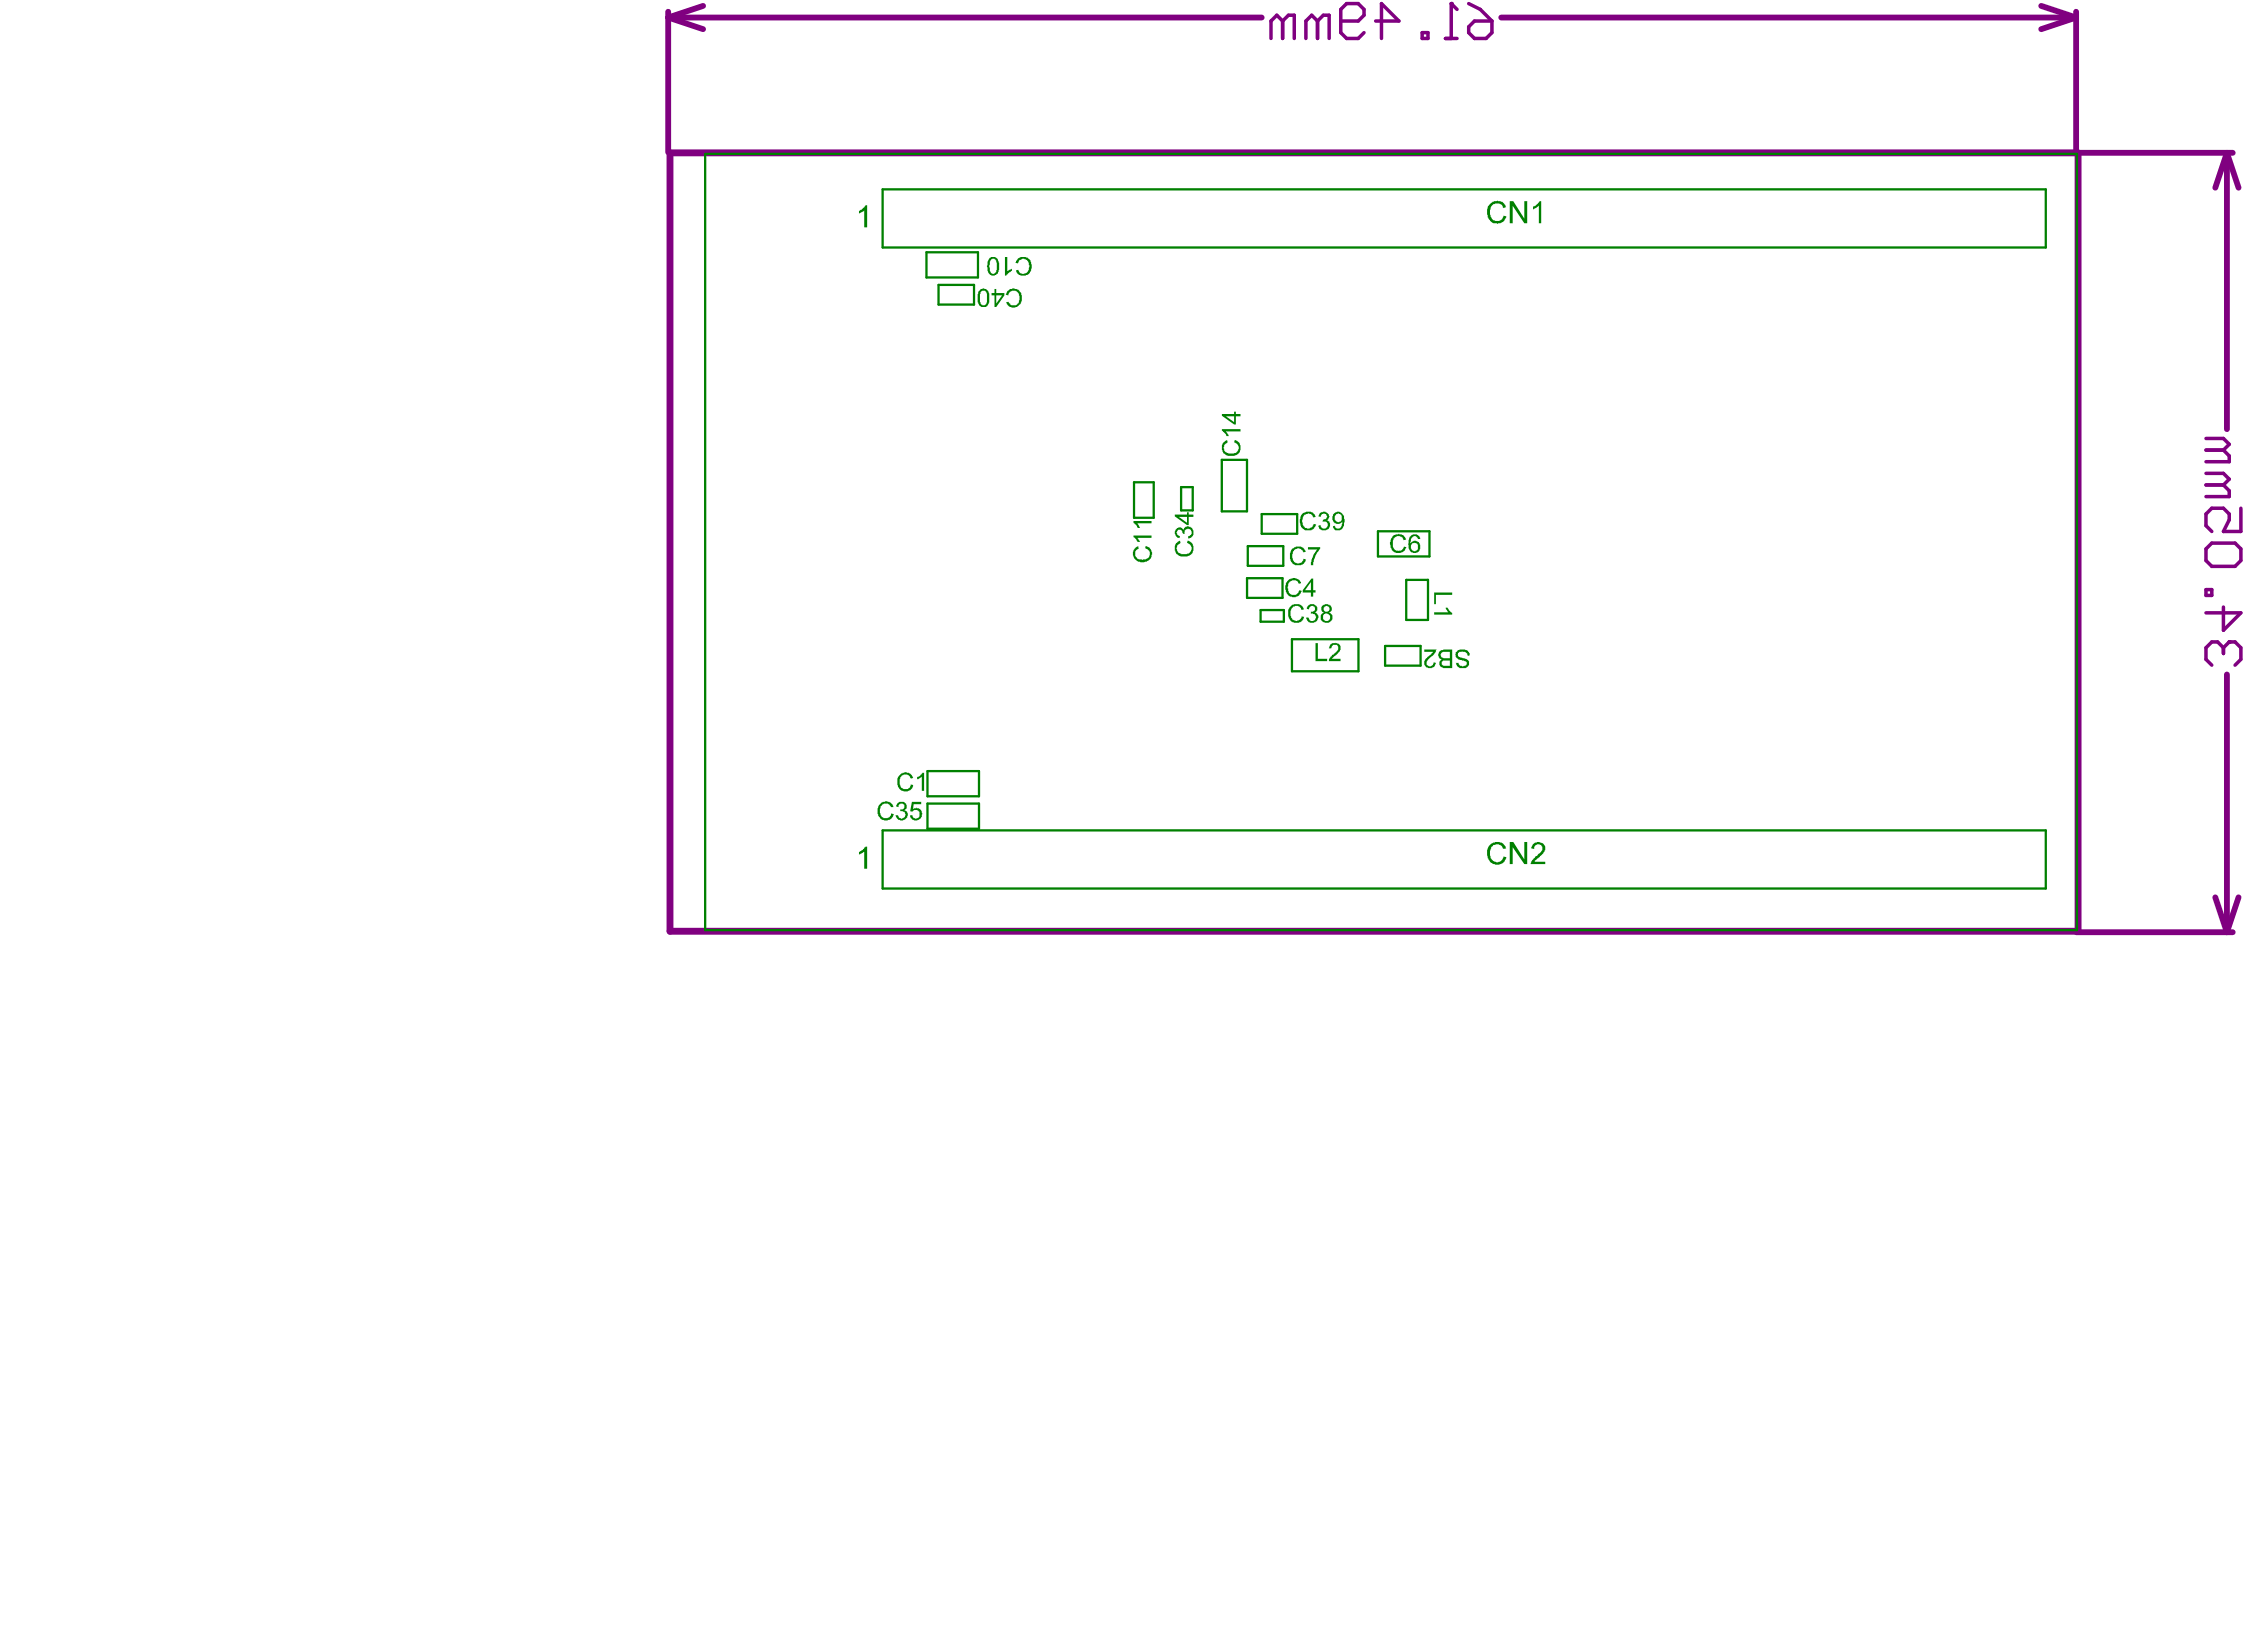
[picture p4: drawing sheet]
<svg xmlns="http://www.w3.org/2000/svg" width="327mm" height="240mm" viewBox="0 0 327 240" stroke-linecap="round" stroke-linejoin="round" font-family="sans-serif">
<path d="M301.9 22.2h-204.5v113.1h204.6v-113.1" fill="none" stroke="#800080" stroke-width="1"/>
<g fill="none" stroke="#800080" stroke-width=".85">
<path d="M97.1 2.5l5.1 1.7M97.1 2.5h86.2M97.1 1.7v20.4M102.2 .9l-5.1 1.6M218.2 2.5h83.5M296.6 .9l5.1 1.6M301.7 2.5l-5.1 1.7M301.7 1.7v20.4M301.8 22.2h22.7M323.6 22.2l-1.7 5.1M323.6 22.2l1.7 5.1M323.6 22.2v40.2"/>
<path d="M323.6 98v37.5M301.7 135.5h22.8M321.9 130.4l1.7 5.1M325.3 130.4l-1.7 5.1"/>
</g>
<path d="M210 5.6h1.7M210.9 .5v5.1M213.4 .5l1.7 .9 1.7 1.7M213.4 3.9l.9-.8h2.5v1.6l-.8 .9h-1.7l-.9-.9z" fill="none" stroke="#800080" stroke-width=".51"/>
<circle cx="210.9" cy=".5" r=".25" fill="#800080"/>
<path d="M186.4 3.1l.8-.9h.9v3.4M186.4 3.1v2.5M186.4 3.1l-.9-.9-.8 .9v2.5M191.5 3.1l.8-.9h.8v3.4M191.5 3.1v2.5M191.5 3.1l-.9-.9-.8 .9v2.5M194.8 3.1h2.6l.8-.9v-.8l-.8-.9h-1.7l-.9 .9v3.3l.9 .9h1.7l.8-.9M199.9 3.1h3.4l-2.5-2.6v5.1M206.7 4.7h.8v.9h-.8zM210.9 .5l.8 .9M323.9 93.3h.9l.8 .8v1.7l-.8 .9" fill="none" stroke="#800080" stroke-width=".51"/>
<circle cx="323.9" cy="93.3" r=".25" fill="#800080"/>
<g fill="none" stroke="#800080" stroke-width=".51">
<path d="M320.6 70.5h2.5M320.6 68.8h2.5l.8 .8-.8 .9M320.6 65.4h2.5M320.6 63.7h2.5l.8 .9-.8 .8M321.4 78.9h3.4l.8 .9v1.6l-.8 .9h-3.4l-.8-.9v-1.6zM323.1 65.4l.8 .8v.9h-3.3M323.1 70.5l.8 .8v.9h-3.3M325.6 73.8v3.4h-2.5l.8-1.7v-.8l-.8-.9h-1.7l-.8 .9v1.7l.8 .8M320.6 85.7h.8v.8h-.8zM323.1 88.2v3.4l2.5-2.6h-5M323.1 94.1v.9M323.1 94.1l-.8-.8h-.9l-.8 .8v1.7l.8 .9"/>
<path d="M323.9 93.3l-.8 .8"/>
</g>
<g fill="none" stroke="#008000" stroke-width=".33">
<path d="M102.5 22.4h199.3v112.7h-199.3v-112.7M128.3 27.5h169v8.5h-169zM134.6 36.7h7.5v3.6h-7.5zM136.4 41.4h5.1v2.9h-5.1zM164.8 70.1h2.9v5.1h-2.9zM171.6 70.8h1.7v3.4h-1.7zM177.5 66.8h3.7v7.5h-3.7zM181.3 79.4h5.2v2.8h-5.2zM183.3 74.7h5.2v2.9h-5.2zM200.2 77.2h7.5v3.7h-7.5zM181.2 84h5.2v2.9h-5.2zM183.2 88.6h3.4v1.7h-3.4z"/>
<path d="M187.7 92.9h9.7v4.6h-9.7zM201.3 93.9h5.1v2.8h-5.1zM204.4 84.3h3.1v5.8h-3.1zM134.8 112h7.5v3.7h-7.5zM134.8 116.8h7.5v3.6h-7.5zM128.3 120.7h169v8.4h-169z"/>
</g>
<g fill="#008000">
<path d="M124.8 30.7l.8-.5 .2-.4h.2v3.2h-.4v-2.4l-.7 .4h-.1z"/>
<path d="M216.3 29.9h.1a1.43 1.43 0 0 1 2.2-.2l.3 .4-.4 .1a.95 .95 0 0 0-1-.6 .95 .95 0 0 0-.9 .8 1.34 1.34 0 0 0 .3 1.5 .92 .92 0 0 0 1.6-.6l.4 .1a1.38 1.38 0 0 1-1.7 1 1.18 1.18 0 0 1-1-1.1l-.1-.9z"/>
<path d="M219.4 29.2h.5l1.6 2.6v-2.6h.4v3.2h-.4l-1.7-2.5v2.5h-.4z"/>
<path d="M222.8 30h.1l.6-.3 .2-.5h.3v3.2h-.4v-2.5l-.7 .5h-.1z"/>
<path d="M191.2 93.4h.3v2.3h1.4v.4h-1.7z"/>
<path d="M193.3 93.7l.3-.3a.91 .91 0 0 1 1.2 .6l-.1 .6-1.2 1.1h1.3v.4h-1.7l.1-.5 .3-.4a1.54 1.54 0 0 0 1-1 .46 .46 0 0 0-.3-.5 .46 .46 0 0 0-.6 .2h-.1v.3h-.4z"/>
<path d="M208.4 86.1h2.6v.3h-2.3v1.4h-.3z"/>
<path d="M208.4 89h2l-.3-.5v-.2h.3l.1 .3 .5 .5v.2h-2.6z"/>
<path d="M202.4 77.9l.4-.3a1.34 1.34 0 0 1 1.4 .5l.2 .3-.5 .1a.73 .73 0 0 0-.6-.6 .73 .73 0 0 0-.7 .3h-.1v.2a1.44 1.44 0 0 0 .3 1.6h.1a.82 .82 0 0 0 1.1-.6l.4 .1a1.19 1.19 0 0 1-1.8 .7 1.45 1.45 0 0 1-.4-1.9z"/>
<path d="M124.8 123.8l.6-.4a.64 .64 0 0 1 .6-.4v3.2h-.4v-2.5l-.8 .5z"/>
<path d="M216.3 123l.1-.1a1.74 1.74 0 0 1 1.8-.5l.4 .4 .3 .5-.4 .1a.95 .95 0 0 0-1-.7 .95 .95 0 0 0-.9 .8 1.26 1.26 0 0 0 .9 1.8 1.03 1.03 0 0 0 1-.8h.4a1.38 1.38 0 0 1-2.4 .7 2.08 2.08 0 0 1-.2-2.2z"/>
<path d="M219.4 122.3h.5l1.6 2.6v-2.6h.4v3.3h-.4l-1.7-2.5v2.5h-.4z"/>
<path d="M222.7 122.8l.1-.1a1.02 1.02 0 0 1 1.1-.3 1.02 1.02 0 0 1 .7 1l-.3 .5-.8 .8-.5 .3v.2h1.6v.4h-2.2a2.12 2.12 0 0 1 1-1.3l.4-.4a.74 .74 0 0 0 .1-1.1h-.1a.56 .56 0 0 0-.6 0 .56 .56 0 0 0-.3 .6l-.4-.1z"/>
<path d="M211.5 94.8a1.34 1.34 0 0 1 1.8-.2l.3 .3v.3l-.3 .1-.1-.3a.92 .92 0 0 0-1.1-.3l-.2 .3a.38 .38 0 0 0 .3 .5l.1 .1a1.52 1.52 0 0 1 1.2 .5 .86 .86 0 0 1-1.2 1h-.2l-.3-.3-.3-.5h.5a.6 .6 0 0 0 .5 .5l.2-.1a.34 .34 0 0 0 .4-.2 .34 .34 0 0 0-.3-.4l-.2-.1a1.21 1.21 0 0 1-1.1-.6v-.3z"/>
<path d="M207 94.4h1.7v.1a1.23 1.23 0 0 1-.8 1l-.4 .4a.53 .53 0 0 0 .1 .9 .53 .53 0 0 0 .7-.6l.4 .1a.84 .84 0 0 1-1.1 .8 .84 .84 0 0 1-.5-1.2l1.1-1.2h-1.2z"/>
<path d="M146.4 42.3a1.22 1.22 0 0 1 1.4-.3 1.22 1.22 0 0 1 .7 1.3v.2a1.26 1.26 0 0 1-1.8 1.1l-.5-.6v-.1l.3-.1a.82 .82 0 0 0 1.5 .2 1.39 1.39 0 0 0-.3-1.7h-.1a.72 .72 0 0 0-1.1 .6l-.4-.1z"/>
<path d="M189.1 74.9a1.11 1.11 0 0 1 1.1-.6 1.11 1.11 0 0 1 1 .8l-.4 .1a.8 .8 0 0 0-1.2-.4 1.26 1.26 0 0 0-.3 1.3v.1a.83 .83 0 0 0 .8 .6 .83 .83 0 0 0 .8-.7l.4 .1a.99 .99 0 0 1-1.1 .9h-.1a1.18 1.18 0 0 1-1.2-1.4z"/>
<path d="M191.8 74.5a.84 .84 0 0 1 1.2 .2l.1 .1a.73 .73 0 0 1-.3 .8h.1a.72 .72 0 0 1 .4 .8 .92 .92 0 0 1-.7 .6 .92 .92 0 0 1-.9-.3l-.1-.3 .2-.1 .1 .1a.51 .51 0 0 0 .7 .4 .51 .51 0 0 0 .3-.8 .51 .51 0 0 0-.7-.2l.2-.4a.39 .39 0 0 0 .5-.2 .39 .39 0 0 0-.4-.5 .39 .39 0 0 0-.4 0 .39 .39 0 0 0-.2 .4l-.3-.1z"/>
<path d="M130.6 112.8l.1-.1a1.29 1.29 0 0 1 1.4-.4l.4 .3 .2 .4-.4 .1a.82 .82 0 0 0-.9-.6 .82 .82 0 0 0-.7 1 1.08 1.08 0 0 0 .6 1.2 .76 .76 0 0 0 1-.7l.4 .1a1.12 1.12 0 0 1-1.1 .9 1.12 1.12 0 0 1-1.1-.9h-.1v-1z"/>
<path d="M133.3 112.9l.3-.1 .4-.5h.3v2.6h-.3v-2l-.6 .3h-.1z"/>
<path d="M127.8 116.9a1.18 1.18 0 0 1 1.9 0l.1 .4-.4-.1a.72 .72 0 0 0-1.2-.3 1.33 1.33 0 0 0 .1 1.9 .77 .77 0 0 0 1.2-.5v-.1l.4 .1-.1 .1a1 1 0 0 1-1.1 .8 1.16 1.16 0 0 1-1.2-1.3v-.5z"/>
<path d="M130.3 116.8h.1a.76 .76 0 0 1 .9-.3 .76 .76 0 0 1 .5 .8v.1l-.4 .3 .1 .1a.65 .65 0 0 1 .4 .5 .65 .65 0 0 1-.3 .7 .83 .83 0 0 1-.9 .2 .83 .83 0 0 1-.5-.7h.4a.47 .47 0 0 0 .4 .5 .47 .47 0 0 0 .5-.5h.1l-.1-.5-.3-.1h-.4v-.3a.44 .44 0 0 0 .6-.3 .44 .44 0 0 0-.4-.5h-.3l-.1 .5-.4-.1z"/>
<path d="M132.5 116.5h1.4v.3h-1.1l-.1 .7h.1a.82 .82 0 0 1 1 .2l.2 .2v.2a.93 .93 0 0 1-.4 1 .93 .93 0 0 1-1 0l-.3-.4v-.2h.3a.49 .49 0 0 0 .3 .4 .49 .49 0 0 0 .5-.1h.1a.67 .67 0 0 0 0-.9 .67 .67 0 0 0-.8-.1l-.1 .1h-.3z"/>
<path d="M170.9 78.9l.6-.3 .1 .3-.1 .1a.74 .74 0 0 0-.5 .8 .74 .74 0 0 0 .6 .6l.1 .1a1.07 1.07 0 0 0 1.5-.8l-.2-.5-.3-.3h-.2l.1-.3a1.14 1.14 0 0 1 .7 1.7 1.56 1.56 0 0 1-2.2 .2h-.1a1.62 1.62 0 0 1-.1-1.6z"/>
<path d="M170.8 77l.1-.1a.66 .66 0 0 1 1.1 .1v-.1a.79 .79 0 0 1 1.1-.3l.1 .1a.95 .95 0 0 1-.2 1.5h-.3v-.3a.53 .53 0 0 0 .5-.5 .53 .53 0 0 0-.4-.5 .53 .53 0 0 0-.6 .3l-.1 .2h.1v.2h-.4h.1l-.1-.2a.38 .38 0 0 0-.3-.4 .38 .38 0 0 0-.4 .3h-.1l.1 .3 .4 .3-.1 .3a.68 .68 0 0 1-.6-1.1z"/>
<path d="M177.7 64.3l.6-.3 .1 .3-.1 .1a.74 .74 0 0 0-.5 .8 .74 .74 0 0 0 .7 .6l.1 .1a1.07 1.07 0 0 0 1.4-.8l-.2-.6-.3-.2h-.2l.1-.3a1.14 1.14 0 0 1 .7 1.7 1.56 1.56 0 0 1-2.2 .2h-.1a1.62 1.62 0 0 1-.1-1.6z"/>
<path d="M177.6 62.4h2.7v.3h-2.1l.4 .7h-.4l-.1-.4a.81 .81 0 0 1-.5-.6z"/>
<path d="M165 79.6l.4-.3 .1 .5h-.1a.77 .77 0 0 0-.2 1.2 .51 .51 0 0 0 .7 .3l.1 .1 .1-.1a.82 .82 0 0 0 1-.6 .82 .82 0 0 0-.7-1l.1-.4a1.17 1.17 0 0 1 .6 2 1.45 1.45 0 0 1-2.5-.6v-.5z"/>
<path d="M164.7 77.8h2.6v.4h-2l.3 .5h-.3l-.2-.3-.4-.3z"/>
<path d="M164.7 75.7h2.6v.3h-2l.3 .6v.1h-.3l-.2-.4-.4-.3z"/>
<path d="M147.8 37.7a1.34 1.34 0 0 1 2 .1 1.8 1.8 0 0 1-.3 2 1.17 1.17 0 0 1-1.9-.4v-.1l.4-.1a.75 .75 0 0 0 .7 .6 .75 .75 0 0 0 .7-.5l.1-.4a1.04 1.04 0 0 0-.4-1.2 .78 .78 0 0 0-.9 .1h-.1l-.2 .5-.3-.1z"/>
<path d="M146 37.3h.4v2.2l.2-.3 .5-.2v.4l-.6 .3-.3 .3h-.2z"/>
<path d="M187.7 79.8h.1a1.16 1.16 0 0 1 1.9 .4l-.3 .1v-.1a.78 .78 0 0 0-.9-.5 .78 .78 0 0 0-.6 .7l-.1 .1a1.11 1.11 0 0 0 .7 1.4l.7-.2v-.2l.2-.1v-.2l.4 .1h-.1a1.02 1.02 0 0 1-1.2 .8 1.14 1.14 0 0 1-1.1-1.1v-.6z"/>
<path d="M190.1 79.5h1.7v.3l-.1 .2a3.5 3.5 0 0 0-.9 2v.1h-.3l.1-.8h.1l.3-1 .4-.5h-1.3z"/>
<path d="M187 84.5a1.18 1.18 0 0 1 2 0l.1 .2-.4 .1a.78 .78 0 0 0-.9-.5 .78 .78 0 0 0-.6 .9 1.14 1.14 0 0 0 .5 1.2 .81 .81 0 0 0 1-.5l.1-.1h.3a1.21 1.21 0 0 1-1 1 1.19 1.19 0 0 1-1.2-1l-.1-.7z"/>
<path d="M187.4 88.2a1.34 1.34 0 0 1 1.8-.2l.3 .5-.4 .1a.77 .77 0 0 0-.8-.6 .77 .77 0 0 0-.7 .7h-.1a1.18 1.18 0 0 0 .6 1.4 .52 .52 0 0 0 .7 0l.3-.2v-.3h.5h-.1a1.05 1.05 0 0 1-1.3 .9 1.23 1.23 0 0 1-1-1.5v-.4z"/>
<path d="M190 88.1l.1-.1a.81 .81 0 0 1 1.2 0l.1 .2v.5l-.3 .4h.2a.72 .72 0 0 1-.1 1.2 .83 .83 0 0 1-.9 .1 .83 .83 0 0 1-.5-.7h.4a.55 .55 0 0 0 .5 .5 .55 .55 0 0 0 .6-.6l-.3-.4-.3-.1-.2 .1v-.3a.44 .44 0 0 0 .6-.4 .44 .44 0 0 0-.5-.5l-.4 .3v.2h-.3z"/>
<path d="M204.9 77.9a.85 .85 0 0 1 1.5 .4h-.4v-.1a.55 .55 0 0 0-.7-.2 .55 .55 0 0 0-.3 .7h-.1v.2h.1a.77 .77 0 0 1 1-.2 .77 .77 0 0 1 .4 .9 .86 .86 0 0 1-1 .7 .86 .86 0 0 1-.7-1l-.1-.2 .1-.6zM205.1 79.1a.62 .62 0 0 0 0 .8 .62 .62 0 0 0 .8 .1v-.1a.43 .43 0 0 0 .1-.6 .34 .34 0 0 0-.4-.4l-.1-.1z"/>
<path d="M209.5 96.1a.47 .47 0 0 0 .5 .6h.7v-.7h-1zM209.5 94.8v.1a.46 .46 0 0 0-.1 .5 .46 .46 0 0 0 .5 .2h.8v-.9zM209.3 94.5l.5-.1h1.2v2.7h-1a.76 .76 0 0 1-.8-1l.3-.3a.6 .6 0 0 1-.5-.5v-.3z"/>
<path d="M144.8 42.9v1.2l.8-1.2zM144.5 42h.3v.6h1.2v.3l-1.2 1.7h-.3v-1.7h-.4v-.3h.4z"/>
<path d="M142.5 42.4l-.1 .6a1.64 1.64 0 0 0 .3 1.3 .35 .35 0 0 0 .4 0 .35 .35 0 0 0 .2-.3l.1-.4a1.54 1.54 0 0 0-.2-1.4h-.5zM142.4 42.1a.89 .89 0 0 1 .9 0 .89 .89 0 0 1 .5 .8 1.57 1.57 0 0 1-.5 1.6 .88 .88 0 0 1-1.2-.9v-.1a1.65 1.65 0 0 1 .3-1.4z"/>
<path d="M194.1 74.8a.64 .64 0 0 0-.1 .7 .64 .64 0 0 0 .6 .4 .79 .79 0 0 0 .3-1.1l-.4-.2zM193.7 74.8a.83 .83 0 0 1 .8-.5 .83 .83 0 0 1 .7 .6l.1 .1a2.14 2.14 0 0 1-.2 1.8 .91 .91 0 0 1-1.2 .1l-.2-.4 .3-.1a.43 .43 0 0 0 .5 .4l.3-.1 .2-.2 .1-.7a.78 .78 0 0 1-.9 .3 .78 .78 0 0 1-.6-.7z"/>
<path d="M171.3 75.1l1.2 .9v-.9zM170.7 74.8h1.8v-.4h.2v.4h.7v.3h-.7v1.2h-.2l-1.8-1.3z"/>
<path d="M178.2 60.5l1.1 .8v-.8zM177.6 60.2h1.7v-.4h.3v.4h.7v.3h-.7v1.2h-.3l-1.7-1.3z"/>
<path d="M144 37.7l-.2 .8v.7a.46 .46 0 0 0 .3 .5 .46 .46 0 0 0 .5-.1l.2-.1 .1-.4a1.57 1.57 0 0 0-.4-1.5zM143.8 37.4a.85 .85 0 0 1 1.3 .7 2.12 2.12 0 0 1-.2 1.7 .86 .86 0 0 1-1 .1 .86 .86 0 0 1-.4-.9 2.02 2.02 0 0 1 .3-1.6z"/>
<path d="M190.5 84.6l-.9 1.2h.9zM190.6 84.1h.2v1.7h.4v.3h-.4v.6h-.3v-.6h-1.2v-.3z"/>
<path d="M192.4 88.5a.42 .42 0 0 0 .8 0 .42 .42 0 0 0-.8 0zM192.2 89.7a.56 .56 0 0 0 1.1 0 .56 .56 0 0 0-1.1 0zM192.1 88a.89 .89 0 0 1 1.4 .3v.1a.34 .34 0 0 1-.2 .5l-.2 .2a.67 .67 0 0 1 .5 .5 .67 .67 0 0 1-.2 .6 .78 .78 0 0 1-1.1 .1h-.1a.83 .83 0 0 1 .1-1.2h.1l-.3-.2v-.2h-.1z"/>
</g>
</svg>
